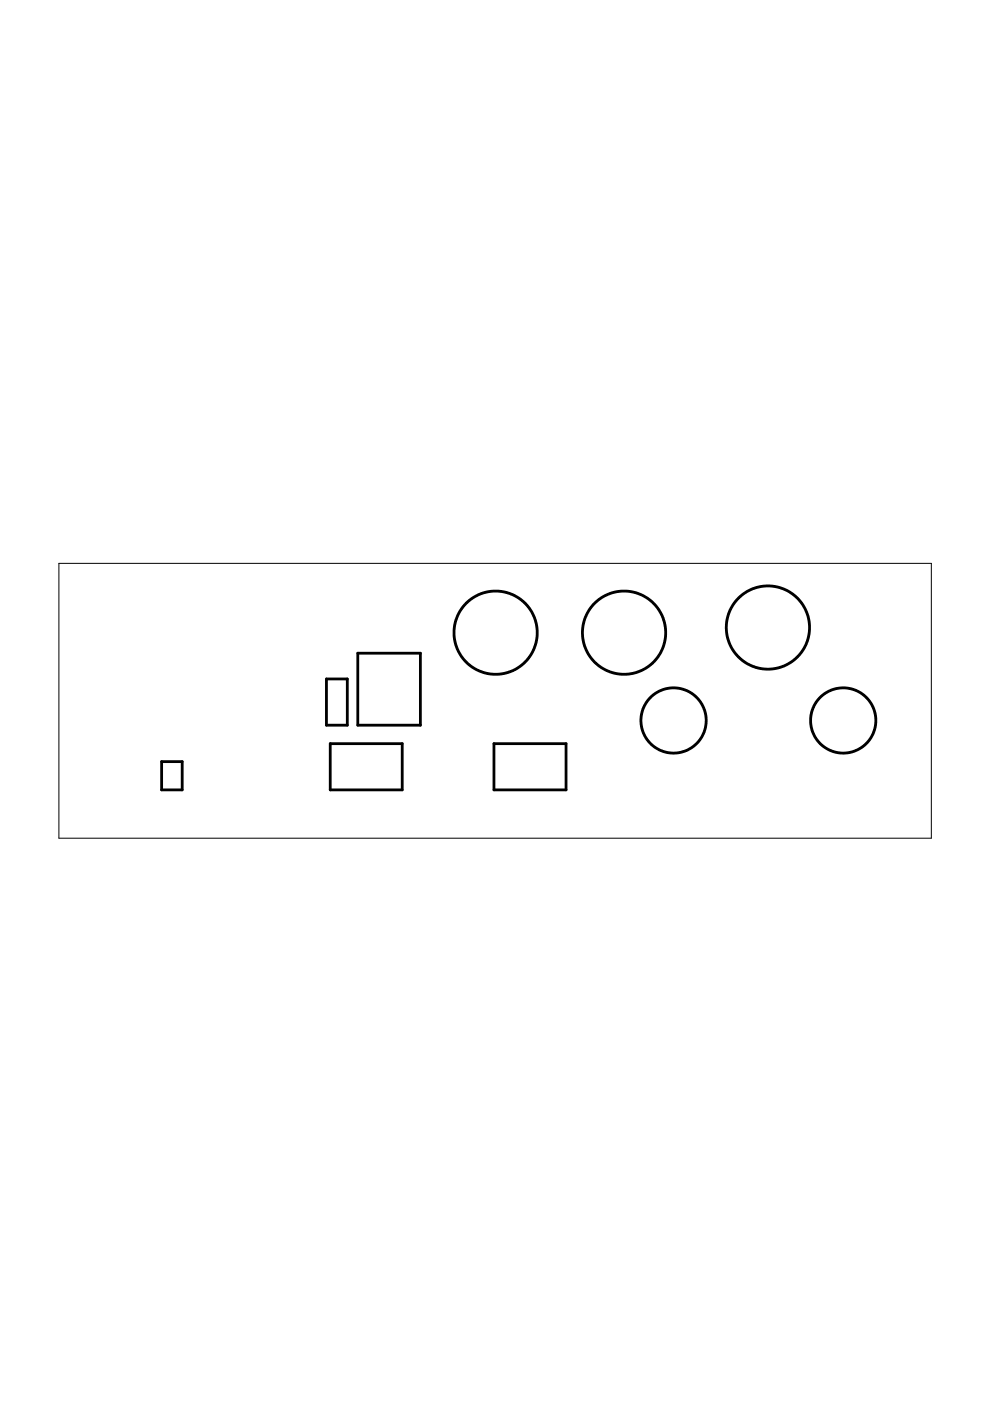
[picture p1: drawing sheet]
<svg xmlns="http://www.w3.org/2000/svg" width="210mm" height="297mm" viewBox="0 0 210 297" stroke-linecap="round" stroke-linejoin="round" font-family="sans-serif">
<path d="M12.5 119.4h185v58.3h-185z" fill="none" stroke="#000" stroke-width=".21"/>
<g fill="none" stroke="#000" stroke-width=".59">
<path d="M75.9 138.5h13.2v15.3h-13.2zM69.2 144h4.4v9.8h-4.4zM70 157.7h15.3v9.8h-15.3zM104.7 157.7h15.3v9.8h-15.3zM34.3 161.5h4.3v6h-4.3z"/>
<circle cx="105.1" cy="134.1" r="8.8"/>
<circle cx="132.3" cy="134.1" r="8.8"/>
<circle cx="162.8" cy="133" r="8.8"/>
<circle cx="142.8" cy="152.8" r="6.9"/>
<circle cx="178.8" cy="152.8" r="6.9"/>
</g>
</svg>
